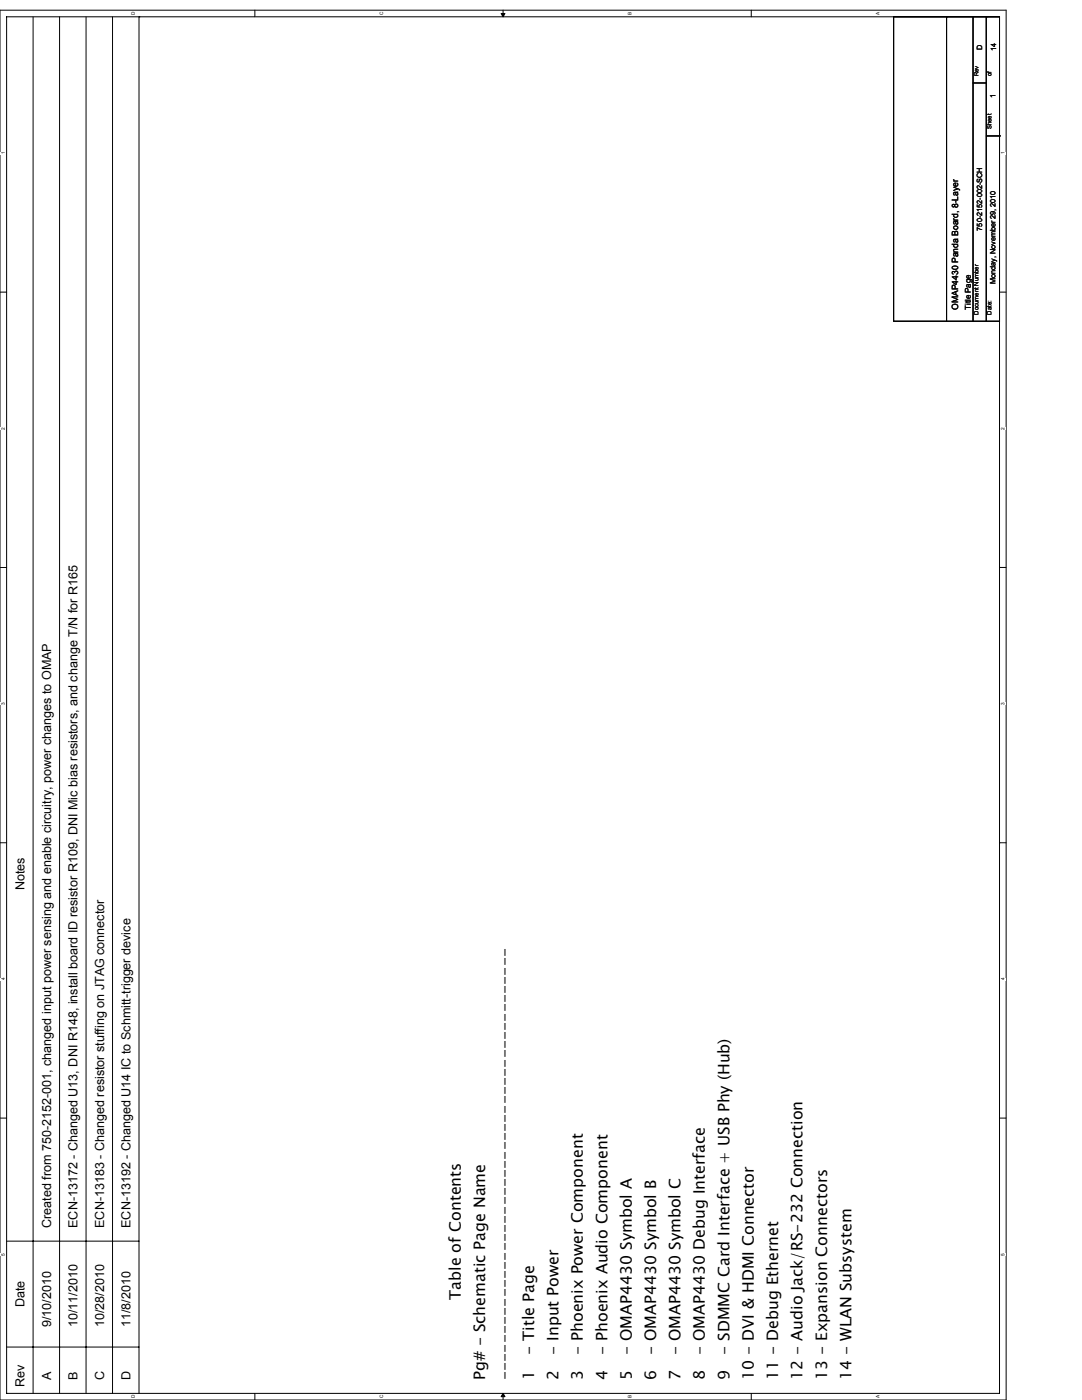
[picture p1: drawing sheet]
<svg xmlns="http://www.w3.org/2000/svg" width="216mm" height="279mm" viewBox="0 0 216 279" stroke-linecap="round" stroke-linejoin="round" font-family="sans-serif">
<defs><g id="words">
<g font-size="3.2">
<text x="92" y="259.4" transform="rotate(-90 92 259.4)">Table of Contents</text>
<text x="96.8" y="275.4" transform="rotate(-90 96.8 275.4)">Pg# - Schematic Page Name</text>
<text x="101.7" y="275.4" transform="rotate(-90 101.7 275.4)">-----------------------------------------------</text>
<text x="106.6" y="275.4" transform="rotate(-90 106.6 275.4)">1</text>
<text x="106.6" y="270.4" transform="rotate(-90 106.6 270.4)">- Title Page</text>
<text x="111.4" y="275.4" transform="rotate(-90 111.4 275.4)">2</text>
<text x="111.4" y="270.4" transform="rotate(-90 111.4 270.4)">- Input Power</text>
<text x="116.3" y="275.4" transform="rotate(-90 116.3 275.4)">3</text>
<text x="116.3" y="270.4" transform="rotate(-90 116.3 270.4)">- Phoenix Power Component</text>
<text x="121.2" y="275.4" transform="rotate(-90 121.2 275.4)">4</text>
<text x="121.2" y="270.4" transform="rotate(-90 121.2 270.4)">- Phoenix Audio Component</text>
<text x="126.1" y="275.4" transform="rotate(-90 126.1 275.4)">5</text>
<text x="126.1" y="270.4" transform="rotate(-90 126.1 270.4)">- OMAP4430 Symbol A</text>
<text x="130.9" y="275.4" transform="rotate(-90 130.9 275.4)">6</text>
<text x="130.9" y="270.4" transform="rotate(-90 130.9 270.4)">- OMAP4430 Symbol B</text>
<text x="135.8" y="275.4" transform="rotate(-90 135.8 275.4)">7</text>
<text x="135.8" y="270.4" transform="rotate(-90 135.8 270.4)">- OMAP4430 Symbol C</text>
<text x="140.7" y="275.4" transform="rotate(-90 140.7 275.4)">8</text>
<text x="140.7" y="270.4" transform="rotate(-90 140.7 270.4)">- OMAP4430 Debug Interface</text>
<text x="145.5" y="275.4" transform="rotate(-90 145.5 275.4)">9</text>
<text x="145.5" y="270.4" transform="rotate(-90 145.5 270.4)">- SDMMC Card Interface + USB Phy (Hub)</text>
<text x="150.4" y="275.4" transform="rotate(-90 150.4 275.4)">10 - DVI &amp; HDMI Connector</text>
<text x="155.3" y="275.4" transform="rotate(-90 155.3 275.4)">11 - Debug Ethernet</text>
<text x="160.2" y="275.4" transform="rotate(-90 160.2 275.4)">12 - Audio Jack/RS-232 Connection</text>
<text x="165" y="275.4" transform="rotate(-90 165 275.4)">13 - Expansion Connectors</text>
<text x="169.9" y="275.4" transform="rotate(-90 169.9 275.4)">14 - WLAN Subsystem</text>
</g>
<g font-size="2.5">
<text x="4.9" y="177.7" transform="rotate(-90 4.9 177.7)">Notes</text>
<text x="10.2" y="245.1" transform="rotate(-90 10.2 245.1)">Created from 750-2152-001, changed input power sensing and enable circuitry, power changes to OMAP</text>
<text x="15.5" y="245.1" transform="rotate(-90 15.5 245.1)">ECN-13172 - Changed U13, DNI R148, install board ID resistor R109, DNI Mic bias resistors, and change T/N for R165</text>
<text x="20.8" y="245.1" transform="rotate(-90 20.8 245.1)">ECN-13183 - Changed resistor stuffing on JTAG connector</text>
<text x="26" y="245.1" transform="rotate(-90 26 245.1)">ECN-13192 - Changed U14 IC to Schmitt-trigger device</text>
<text x="4.9" y="260.9" transform="rotate(-90 4.9 260.9)">Date</text>
<text x="10.2" y="264.9" transform="rotate(-90 10.2 264.9)">9/10/2010</text>
<text x="15.5" y="264.9" transform="rotate(-90 15.5 264.9)">10/11/2010</text>
<text x="20.8" y="264.9" transform="rotate(-90 20.8 264.9)">10/28/2010</text>
<text x="26" y="264.9" transform="rotate(-90 26 264.9)">11/8/2010</text>
<text x="10.2" y="275.4" transform="rotate(-90 10.2 275.4)">A</text>
<text x="15.5" y="275.4" transform="rotate(-90 15.5 275.4)">B</text>
<text x="20.8" y="275.4" transform="rotate(-90 20.8 275.4)">C</text>
<text x="26" y="275.4" transform="rotate(-90 26 275.4)">D</text>
<text x="4.9" y="276.8" transform="rotate(-90 4.9 276.8)">Rev</text>
</g>
<text font-size="1.7" x="191.2" y="61.9" transform="rotate(-90 191.2 61.9)">OMAP4430 Panda Board, 8-Layer</text>
<text font-size="1.6" x="193.7" y="61.9" transform="rotate(-90 193.7 61.9)">Title Page</text>
<g font-size="1.4">
<text x="196" y="10" transform="rotate(-90 196 10)">D</text>
<text x="198.8" y="10.1" transform="rotate(-90 198.8 10.1)">14</text>
<text x="198.6" y="19.6" transform="rotate(-90 198.6 19.6)">1</text>
<text x="196" y="46" transform="rotate(-90 196 46)">750-2152-002-SCH</text>
<text x="198.6" y="56.7" transform="rotate(-90 198.6 56.7)">Monday, November 29, 2010</text>
</g>
<g font-size="1.2">
<text x="195.2" y="15.2" transform="rotate(-90 195.2 15.2)">Rev</text>
<text x="197.9" y="15.2" transform="rotate(-90 197.9 15.2)">of</text>
<text x="197.9" y="25.8" transform="rotate(-90 197.9 25.8)">Sheet</text>
<text x="195.2" y="62.8" transform="rotate(-90 195.2 62.8)">Document Number</text>
<text x="197.9" y="62.8" transform="rotate(-90 197.9 62.8)">Date:</text>
</g>
<g font-size=".9">
<text x="26.9" y="3" transform="rotate(-90 26.9 3)">D</text>
<text x="76.5" y="3" transform="rotate(-90 76.5 3)">C</text>
<text x="126" y="3" transform="rotate(-90 126 3)">B</text>
<text x="175.5" y="3" transform="rotate(-90 175.5 3)">A</text>
<text x="1" y="30.8" transform="rotate(-90 1 30.8)">1</text>
<text x="200.4" y="30.8" transform="rotate(-90 200.4 30.8)">1</text>
<text x="1" y="85.8" transform="rotate(-90 1 85.8)">2</text>
<text x="200.4" y="85.8" transform="rotate(-90 200.4 85.8)">2</text>
<text x="1" y="140.7" transform="rotate(-90 1 140.7)">3</text>
<text x="200.4" y="140.7" transform="rotate(-90 200.4 140.7)">3</text>
<text x="1" y="195.7" transform="rotate(-90 1 195.7)">4</text>
<text x="200.4" y="195.7" transform="rotate(-90 200.4 195.7)">4</text>
<text x="1" y="250.6" transform="rotate(-90 1 250.6)">5</text>
<text x="200.4" y="250.6" transform="rotate(-90 200.4 250.6)">5</text>
<text x="26.9" y="279.1" transform="rotate(-90 26.9 279.1)">D</text>
<text x="76.5" y="279.1" transform="rotate(-90 76.5 279.1)">C</text>
<text x="126" y="279.1" transform="rotate(-90 126 279.1)">B</text>
<text x="175.5" y="279.1" transform="rotate(-90 175.5 279.1)">A</text>
</g>
</g></defs>
<path d="M0 2h200.8v277.4h-200.8zM1.3 3.4h198.1v274.7h-198.1z" fill="none" stroke="#000" stroke-width=".2"/>
<g fill="#fff">
<path d="M.1 250.1h1.1v.5h-1.1z"/>
<path d="M199.6 250.1h1v.5h-1z"/>
</g>
<path d="M0 223.1h1.3M199.4 223.1h1.4" fill="none" stroke="#000" stroke-width=".2"/>
<g fill="#fff">
<path d="M.1 195.1h1.1v.6h-1.1z"/>
<path d="M199.6 195.1h1v.6h-1z"/>
</g>
<path d="M0 168.2h1.3M199.4 168.2h1.4" fill="none" stroke="#000" stroke-width=".2"/>
<g fill="#fff">
<path d="M.1 140.2h1.1v.5h-1.1z"/>
<path d="M199.6 140.2h1v.5h-1z"/>
</g>
<path d="M0 113.2h1.3M199.4 113.2h1.4" fill="none" stroke="#000" stroke-width=".2"/>
<g fill="#fff">
<path d="M.1 85.2h1.1v.6h-1.1z"/>
<path d="M199.6 85.2h1v.6h-1z"/>
</g>
<path d="M0 58.3h1.3M199.4 58.3h1.4" fill="none" stroke="#000" stroke-width=".2"/>
<g fill="#fff">
<path d="M.1 30.3h1.1v.5h-1.1z"/>
<path d="M199.6 30.3h1v.5h-1z"/>
<path d="M26.1 278.4h1v.7h-1z"/>
<path d="M26.1 2.3h1v.7h-1z"/>
<path d="M75.6 278.4h1.1v.7h-1.1z"/>
<path d="M75.6 2.3h1.1v.7h-1.1z"/>
</g>
<path d="M50.9 2v1.4M50.9 278.1v1.3" fill="none" stroke="#000" stroke-width=".2"/>
<g fill="#fff">
<path d="M125.1 278.4h1.1v.7h-1.1z"/>
<path d="M125.1 2.4h1.1v.6h-1.1z"/>
</g>
<path d="M100 2.7h.8l-.4 .7zM100.4 2v1.4M100.4 278.1l.4 .6h-.8zM100.4 278.1v1.3" fill="none" stroke="#000" stroke-width=".2"/>
<path d="M100 2.7h.8l-.4 .7zM100.4 278.1l.4 .6h-.8z" fill="#000"/>
<g fill="#fff">
<path d="M174.7 278.4h1v.7h-1z"/>
<path d="M174.7 2.4h1v.6h-1z"/>
</g>
<g fill="none" stroke="#000" stroke-width=".2">
<path d="M6.6 3.4v274.7M11.9 3.4v274.7M17.2 3.4v274.7M22.5 3.4v274.7M27.7 3.4h.1M27.7 3.4v274.7M149.9 2v1.4M178.3 3.4h21.1v60.7h-21.1zM188.9 3.4h.1M188.9 3.4v60.7M194.2 3.4v60.7M194.2 16.6h2.6"/>
<path d="M196.8 3.4h.1M196.8 3.4v60.7M196.8 27.1h2.6M199.4 27.1h.1M1.3 247.7h26.4M1.3 268.8h26.4M149.9 278.1v1.3"/>
</g>
<use href="#words"/>
</svg>
